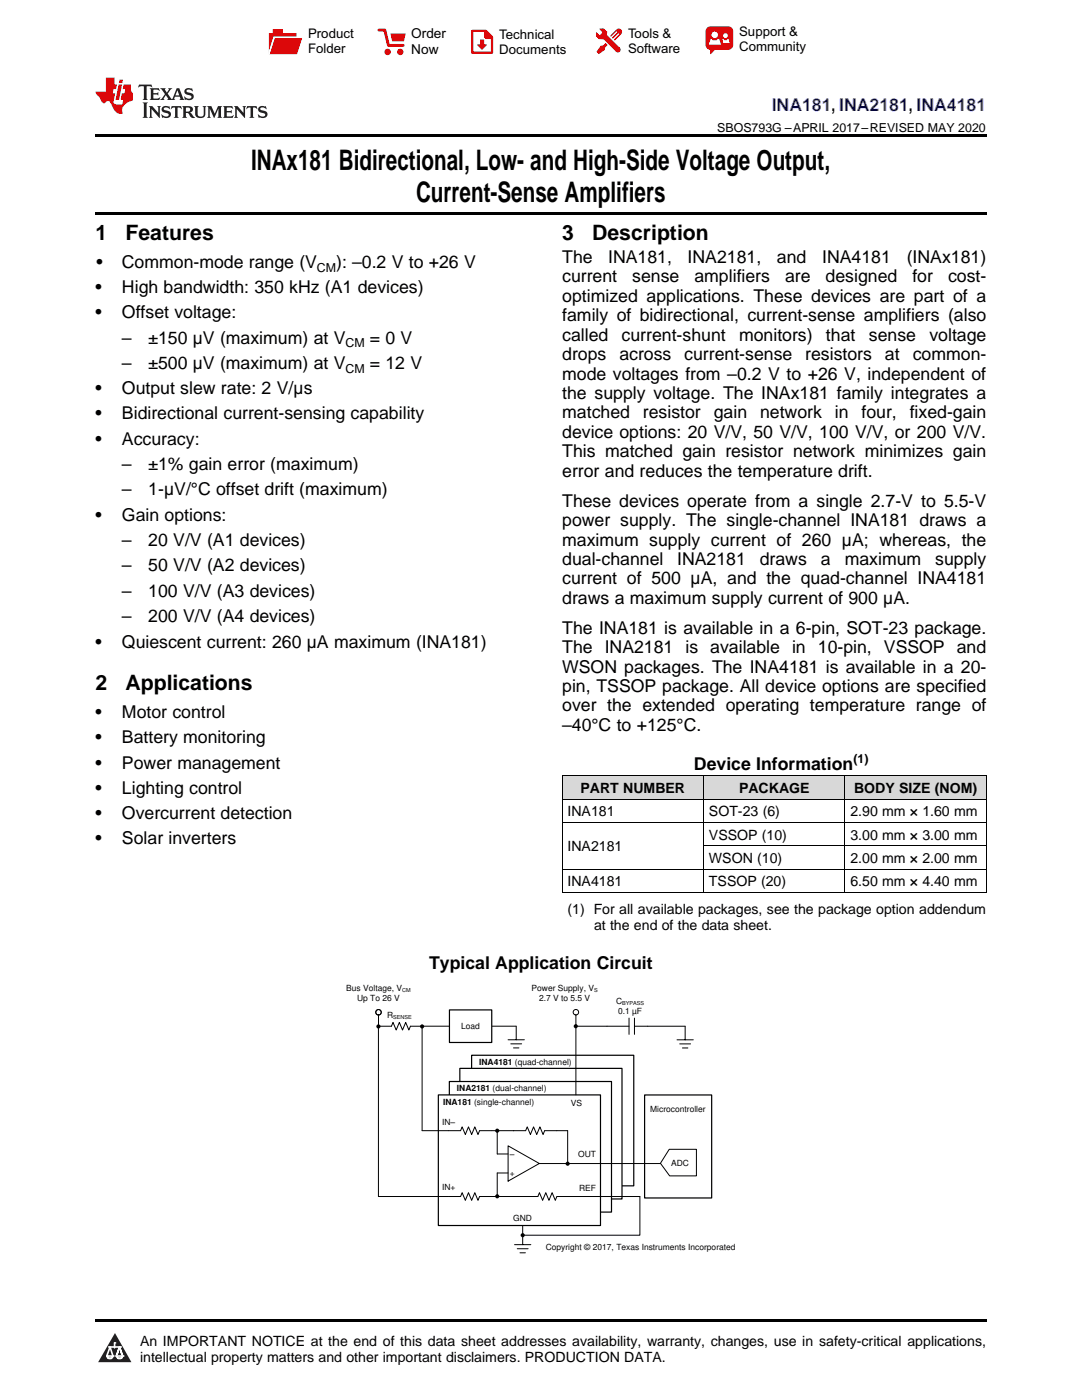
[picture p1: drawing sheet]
<svg xmlns="http://www.w3.org/2000/svg" width="216mm" height="279mm" viewBox="0 0 216 279" stroke-linecap="round" stroke-linejoin="round" font-family="sans-serif">
<defs><g id="words">
<g font-size="5.6">
<text x="50.1" y="33.9">INAx181 Bidirectional, Low- and High-Side Voltage Output,</text>
<text x="83" y="40.3">Current-Sense Amplifiers</text>
</g>
<g font-size="4.2">
<text x="19" y="47.8">1</text>
<text x="25" y="47.8">Features</text>
<text x="112.2" y="47.8">3</text>
<text x="118.2" y="47.8">Description</text>
<text x="19" y="137.7">2</text>
<text x="25" y="137.7">Applications</text>
</g>
<text font-size="3.5" fill="#00f" x="154" y="22.2">INA181, INA2181, INA4181</text>
<g font-size="3.5">
<text x="19.2" y="53.5">•</text>
<text x="24.3" y="53.5">Common-mode range (V</text>
<text x="67.1" y="53.5">): –0.2 V to +26 V</text>
<text x="112.2" y="52.5">The</text>
<text x="121.4" y="52.5">INA181,</text>
<text x="137.2" y="52.5">INA2181,</text>
<text x="155" y="52.5">and</text>
<text x="164.1" y="52.5">INA4181</text>
<text x="180.9" y="52.5">(INAx181)</text>
<text x="19" y="58.5">•</text>
<text x="24.3" y="58.5">High bandwidth: 350 kHz (A1 devices)</text>
<text x="112.2" y="56.3">current</text>
<text x="126.2" y="56.3">sense</text>
<text x="138.6" y="56.3">amplifiers</text>
<text x="156.7" y="56.3">are</text>
<text x="164.8" y="56.3">designed</text>
<text x="182.1" y="56.3">for</text>
<text x="189.2" y="56.3">cost-</text>
<text x="19" y="63.5">•</text>
<text x="24.3" y="63.5">Offset voltage:</text>
<text x="112.2" y="60.2">optimized applications. These devices are part of a</text>
<text x="112.2" y="64.1">family of bidirectional, current-sense amplifiers (also</text>
<text x="24.3" y="68.6">–</text>
<text x="29.6" y="68.6">±150 µV (maximum) at V</text>
<text x="73.8" y="68.6">= 0 V</text>
<text x="112.2" y="68">called</text>
<text x="112.2" y="71.9">drops</text>
<text x="123.6" y="71.9">across</text>
<text x="124" y="68">current-shunt</text>
<text x="136.5" y="71.9">current-sense</text>
<text x="147.5" y="68">monitors)</text>
<text x="160.7" y="71.9">resistors</text>
<text x="164.8" y="68">that</text>
<text x="173.4" y="68">sense</text>
<text x="176.6" y="71.9">at</text>
<text x="182.1" y="71.9">common-</text>
<text x="185.5" y="68">voltage</text>
<text x="24.3" y="73.7">–</text>
<text x="29.6" y="73.7">±500 µV (maximum) at V</text>
<text x="73.8" y="73.7">= 12 V</text>
<text x="112.2" y="75.7">mode voltages from –0.2 V to +26 V, independent of</text>
<text x="19" y="78.7">•</text>
<text x="19" y="83.7">•</text>
<text x="24.3" y="78.7">Output slew rate: 2 V/µs</text>
<text x="24.3" y="83.7">Bidirectional current-sensing capability</text>
<text x="112.2" y="79.6">the supply voltage. The INAx181 family integrates a</text>
<text x="112.2" y="83.5">matched</text>
<text x="128.3" y="83.5">resistor</text>
<text x="142.4" y="83.5">gain</text>
<text x="151.7" y="83.5">network</text>
<text x="166.6" y="83.5">in</text>
<text x="171.9" y="83.5">four,</text>
<text x="181.5" y="83.5">fixed-gain</text>
<text x="19" y="88.7">•</text>
<text x="24.3" y="88.7">Accuracy:</text>
<text x="112.2" y="87.4">device options: 20 V/V, 50 V/V, 100 V/V, or 200 V/V.</text>
<text x="24.3" y="93.8">–</text>
<text x="29.6" y="93.8">±1% gain error (maximum)</text>
<text x="112.2" y="91.3">This matched gain resistor network minimizes gain</text>
<text x="112.2" y="95.1">error and reduces the temperature drift.</text>
<text x="24.3" y="98.9">–</text>
<text x="29.6" y="98.9">1-µV/°C offset drift (maximum)</text>
<text x="112.2" y="101.1">These devices operate from a single 2.7-V to 5.5-V</text>
<text x="19" y="103.9">•</text>
<text x="24.3" y="103.9">Gain options:</text>
<text x="112.2" y="105">power supply. The single-channel INA181 draws a</text>
<text x="24.3" y="109">–</text>
<text x="29.6" y="109">20 V/V (A1 devices)</text>
<text x="112.2" y="108.9">maximum supply current of 260 µA; whereas, the</text>
<text x="112.2" y="112.7">dual-channel</text>
<text x="135.1" y="112.7">INA2181</text>
<text x="151.6" y="112.7">draws</text>
<text x="163.8" y="112.7">a</text>
<text x="168.5" y="112.7">maximum</text>
<text x="186.6" y="112.7">supply</text>
<text x="24.3" y="114.1">–</text>
<text x="24.3" y="119.1">–</text>
<text x="29.6" y="114.1">50 V/V (A2 devices)</text>
<text x="29.6" y="119.1">100 V/V (A3 devices)</text>
<text x="112.2" y="116.6">current of 500 µA, and the quad-channel INA4181</text>
<text x="24.3" y="124.2">–</text>
<text x="29.6" y="124.2">200 V/V (A4 devices)</text>
<text x="112.2" y="120.5">draws a maximum supply current of 900 µA.</text>
<text x="19" y="129.2">•</text>
<text x="24.3" y="129.2">Quiescent current: 260 µA maximum (INA181)</text>
<text x="112.2" y="126.5">The INA181 is available in a 6-pin, SOT-23 package.</text>
<text x="112.2" y="130.4">The INA2181 is available in 10-pin, VSSOP and</text>
<text x="112.2" y="134.2">WSON packages. The INA4181 is available in a 20-</text>
<text x="19" y="143.4">•</text>
<text x="24.3" y="143.4">Motor control</text>
<text x="112.2" y="138.1">pin, TSSOP package. All device options are specified</text>
<text x="112.2" y="142">over the extended operating temperature range of</text>
<text x="19" y="148.4">•</text>
<text x="24.3" y="148.4">Battery monitoring</text>
<text x="112.2" y="145.9">–40°C to +125°C.</text>
<text x="19" y="153.4">•</text>
<text x="24.3" y="153.4">Power management</text>
<text x="138.5" y="153.6">Device Information</text>
<text x="19" y="158.4">•</text>
<text x="24.3" y="158.4">Lighting control</text>
<text x="19" y="163.4">•</text>
<text x="24.3" y="163.4">Overcurrent detection</text>
<text x="19" y="168.4">•</text>
<text x="24.3" y="168.4">Solar inverters</text>
<text x="85.6" y="193.3">Typical Application Circuit</text>
</g>
<g font-size="2.8">
<text x="115.8" y="158.3">PART NUMBER</text>
<text x="147.5" y="158.3">PACKAGE</text>
<text x="170.4" y="158.3">BODY SIZE (NOM)</text>
<text x="113.2" y="162.9">INA181</text>
<text x="141.5" y="162.9">SOT-23 (6)</text>
<text x="141.5" y="167.6">VSSOP (10)</text>
<text x="169.7" y="162.9">2.90 mm × 1.60 mm</text>
<text x="169.7" y="167.6">3.00 mm × 3.00 mm</text>
<text x="113.2" y="169.9">INA2181</text>
<text x="141.5" y="172.2">WSON (10)</text>
<text x="169.7" y="172.2">2.00 mm × 2.00 mm</text>
<text x="113.2" y="176.9">INA4181</text>
<text x="141.5" y="176.9">TSSOP (20)</text>
<text x="169.7" y="176.9">6.50 mm × 4.40 mm</text>
<text x="113.2" y="182.4">(1) For all available packages, see the package option addendum</text>
<text x="118.5" y="185.6">at the end of the data sheet.</text>
<text x="27.9" y="268.6">An IMPORTANT NOTICE at the end of this data sheet addresses availability, warranty, changes, use in safety-critical applications,</text>
<text x="27.9" y="271.8">intellectual property matters and other important disclaimers. PRODUCTION DATA.</text>
</g>
<g font-size="2.7">
<text x="82.1" y="7.7">Order</text>
<text x="82.1" y="10.7">Now</text>
</g>
<g font-size="2.6">
<text x="61.5" y="7.6">Product</text>
<text x="61.5" y="10.6">Folder</text>
<text x="99.6" y="7.8">Technical</text>
<text x="99.6" y="10.8">Documents</text>
<text x="125.3" y="7.6">Tools &amp;</text>
<text x="125.3" y="10.6">Software</text>
<text x="147.5" y="7.2">Support &amp;</text>
<text x="147.5" y="10.2">Community</text>
</g>
<g font-size="2.5">
<text x="143.1" y="26.3">SBOS793G –APRIL 2017–REVISED MAY 2020</text>
<text x="63.3" y="54.2">CM</text>
<text x="68.9" y="69.3">CM</text>
<text x="68.9" y="74.4">CM</text>
<text x="170.3" y="152.2">(1)</text>
</g>
<g font-size="1.7">
<text x="69.1" y="197.7">Bus Voltage, V</text>
<text x="106.1" y="197.7">Power Supply, V</text>
<text x="71.3" y="199.8">Up To 26 V</text>
<text x="77.3" y="203.1">R</text>
<text x="107.6" y="199.8">2.7 V to 5.5 V</text>
<text x="122.9" y="200.3">C</text>
<text x="123.3" y="202.3">0.1 µF</text>
<text x="92" y="205.3">Load</text>
<text x="95.6" y="212.6">INA4181 (quad-channel)</text>
<text x="88.4" y="220.5">INA181</text>
<text x="91.2" y="217.8">INA2181 (dual-channel)</text>
<text x="94.6" y="220.5">(single-channel)</text>
<text x="113.9" y="220.6">VS</text>
<text x="129.8" y="221.9">Microcontroller</text>
<text x="88.2" y="224.4">IN</text>
<text x="89.9" y="224.4">±</text>
<text x="101.7" y="230.8">±</text>
<text x="115.4" y="231">OUT</text>
<text x="133.9" y="232.6">ADC</text>
<text x="88.2" y="237.4">IN+</text>
<text x="101.7" y="234.6">+</text>
<text x="115.5" y="237.7">REF</text>
<text x="102.4" y="243.8">GND</text>
<text x="108.9" y="249.5">Copyright © 2017, Texas Instruments Incorporated</text>
</g>
<g font-size="1.1">
<text x="80.3" y="198">CM</text>
<text x="118.5" y="198">S</text>
<text x="78.5" y="203.4">SENSE</text>
<text x="124.1" y="200.5">BYPASS</text>
</g>
</g></defs>
<g fill="#d8d8d8">
<path d="M112.2 154.9h28.2v4.6h-28.2z"/>
<path d="M140.4 154.9h28.2v4.6h-28.2z"/>
<path d="M168.6 154.9h28.2v4.6h-28.2z"/>
</g>
<path d="M22.9 266l3.3 5.9h-6.6z" fill-rule="evenodd" fill="#231f20"/>
<path d="M21.3 270.6h1.2l-.3 .5h-.3a.53 .53 0 0 1-.6-.5z" fill-rule="evenodd" fill="#fff"/>
<path d="M21.3 270.6h1.2l-.3 .5h-.3a.53 .53 0 0 1-.6-.5z" fill="none" stroke="#231f20" stroke-width=".33"/>
<path d="M21.3 270.6l1.2 .1-.3 .4h-.5z" fill="none" stroke="#fff" stroke-width=".33"/>
<path d="M22.9 268.9h.1" fill="none" stroke="#fff" stroke-width=".33"/>
<path d="M22.9 268v.9z" fill="#fff"/>
<path d="M22.9 268v.9z" fill="none" stroke="#fff" stroke-width=".33"/>
<circle cx="22.9" cy="268" r=".16" fill="#fff"/>
<path d="M21.8 268.8h.1" fill="none" stroke="#fff" stroke-width=".33"/>
<path d="M21.8 268.8h2.2z" fill="#fff"/>
<path d="M21.8 268.8h2.2z" fill="none" stroke="#fff" stroke-width=".33"/>
<circle cx="24" cy="268.8" r=".16" fill="#fff"/>
<path d="M23.2 270.6h.1" fill="none" stroke="#fff" stroke-width=".33"/>
<path d="M23.8 268.8l-.6 1.8z" fill-rule="evenodd" fill="#fff"/>
<path d="M23.8 268.8l-.6 1.8z" fill="none" stroke="#fff" stroke-width=".33"/>
<path d="M23.8 268.8l.7 1.8z" fill-rule="evenodd" fill="#fff"/>
<path d="M23.8 268.8l.7 1.8z" fill="none" stroke="#fff" stroke-width=".33"/>
<path d="M24.4 270.6h.1" fill="none" stroke="#fff" stroke-width=".33"/>
<circle cx="21.3" cy="270.6" r=".16" fill="#fff"/>
<path d="M22 268.8l-.7 1.8z" fill="#fff"/>
<path d="M22 268.8l-.7 1.8z" fill="none" stroke="#fff" stroke-width=".33"/>
<path d="M22 268.8l.5 1.8z" fill="#fff"/>
<path d="M22 268.8l.5 1.8z" fill="none" stroke="#fff" stroke-width=".33"/>
<circle cx="22.5" cy="270.6" r=".16" fill="#fff"/>
<path d="M23.3 270.6h1.2a.63 .63 0 0 1-.6 .5 .63 .63 0 0 1-.6-.5z" fill-rule="evenodd" fill="#fff"/>
<path d="M23.3 270.6h1.2a.63 .63 0 0 1-.6 .5 .63 .63 0 0 1-.6-.5z" fill="none" stroke="#231f20" stroke-width=".33"/>
<path d="M23.3 270.6h1.2l-.4 .5h-.5z" fill="none" stroke="#fff" stroke-width=".33"/>
<path d="M23.2 270.6h.1" fill="none" stroke="#fff" stroke-width=".33"/>
<circle cx="24.5" cy="270.6" r=".16" fill="#fff"/>
<path d="M19 263.2h177.8v.5h-177.8z" fill="#000"/>
<path d="M94.1 210.6h32.4v26.1h-32.4z" fill-rule="evenodd" fill="#fff"/>
<path d="M94.1 210.6h32.4v26.1h-32.4z" fill="none" stroke="#000" stroke-width=".24"/>
<path d="M91.8 213.2h32.3v26.1h-32.3z" fill-rule="evenodd" fill="#fff"/>
<path d="M91.8 213.2h32.3v26.1h-32.3z" fill="none" stroke="#000" stroke-width=".24"/>
<path d="M89.7 215.8h32.3v26.1h-32.3z" fill-rule="evenodd" fill="#fff"/>
<path d="M89.7 215.8h32.3v26.1h-32.3z" fill="none" stroke="#000" stroke-width=".24"/>
<path d="M87.5 218.5h32.3v26.1h-32.3z" fill-rule="evenodd" fill="#fff"/>
<path d="M87.5 218.5h32.3v26.1h-32.3zM128.6 218.5h13.4v20.6h-13.4z" fill="none" stroke="#000" stroke-width=".24"/>
<g fill="none" stroke="#000" stroke-width=".2">
<path d="M84.3 204.8h18.7M114.9 202.6v15.9M129.2 204.8h7.5"/>
<circle cx="114.9" cy="202" r=".55"/>
</g>
<path d="M133.5 229.4h5.5v5.3h-5.4l-1.8-2.5z" fill-rule="evenodd" fill="#fff"/>
<path d="M114.9 204.8h6.2M133.5 229.4h5.5v5.3h-5.4l-1.8-2.5z" fill="none" stroke="#000" stroke-width=".2"/>
<circle cx="114.9" cy="204.8" r=".42" fill="#000"/>
<path d="M89.7 201.5h8.4v6.6h-8.4z" fill-rule="evenodd" fill="#fff"/>
<path d="M89.7 201.5h8.4v6.6h-8.4z" fill="none" stroke="#000" stroke-width=".24"/>
<g fill="none" stroke="#000" stroke-width=".2">
<path d="M112.2 159.5h84.6M112.2 154.8h84.6M112.2 154.9v23.3M140.4 154.9v23.3M168.6 154.9v23.3M196.8 154.9v23.3M112.2 178.1h84.6M112.2 173.4h84.6M112.2 164.1h84.6M140.4 168.8h56.4M75.5 204.8h2.6l.3-.8 .7 1.6 .6-1.6 .6 1.6 .7-1.6 .6 1.6 .3-.8h2.3M75.5 202.6v36.2h16.4l.3-.8 .6 1.5 .7-1.5 .6 1.5 .6-1.5 .7 1.5 .3-.7h11.6l.3-.8 .7 1.5 .6-1.5 .6 1.5 .7-1.5 .6 1.5 .3-.7h16.6v7.7h-23.4"/>
<path d="M84.2 204.8v20.9h7.7l.3-.8 .6 1.5 .7-1.5 .6 1.5 .6-1.5 .7 1.5 .3-.7h9.2l.3-.8 .6 1.5 .7-1.5 .6 1.5 .6-1.5 .7 1.5 .3-.7h4.6v6.5M101.4 207.5h3.2M101.9 208.3h2.2M102.5 209.1h1M103 204.8v2.7M121.1 204.8h4.4M125.5 203.2v3.2M126.6 204.8h2.6M126.6 203.2v3.2M135.1 207.5h3.2M135.6 208.3h2.2M136.2 209.1h1.1"/>
<path d="M136.7 204.8v2.7M99.2 225.7v4.6h2.2M101.4 228.7l6.2 3.5-6.2 3.5zM101.4 234.1h-2.2v4.6M107.6 232.2h24.2M107.6 232.2h.1M102.7 248.4h3.2M103.2 249.2h2.2M103.8 250h1M104.3 244.7v3.7"/>
<circle cx="75.5" cy="202" r=".55"/>
</g>
<g fill="#000">
<circle cx="75.5" cy="204.8" r=".42"/>
<circle cx="84.2" cy="204.8" r=".42"/>
<circle cx="99.2" cy="238.7" r=".42"/>
<circle cx="99.2" cy="225.7" r=".42"/>
<circle cx="113.3" cy="232.2" r=".42"/>
<circle cx="104.3" cy="246.5" r=".42"/>
</g>
<path d="M19 26.8h177.8v.6h-177.8zM19 42.3h177.8v.5h-177.8z" fill="#000"/>
<path d="M27.7 16.9l-.1 .6 .6-.3h.5v.2v2.2l-.2 .4h1l-.2-.4v-2.2v-.2h.5l.6 .3-.2-.6zM29.9 17.6l.2 .4v1.6l-.2 .4h1.9l.1-.6a1.09 1.09 0 0 1-1.3 .1v-.6h.6l.4 .2v-.7l-.2 .2h-.8v-.6l.2-.1a1.01 1.01 0 0 1 1 .3l-.1-.6zM32 17.6l.9 1.2-1 1.2h.9l-.2-.3 .5-.7 .5 .7-.3 .3h1.7l-.2-.3 .1-.4h1l.1 .4-.2 .3h1l-.3-.4-.7-2h-.5l-1 2.2-.8-1.1 .9-1.1h-.9l.2 .2-.4 .7-.4-.7 .2-.2zM35.4 18l.4 1h-.8zM37 17.7a.66 .66 0 0 0-.2 .8 .66 .66 0 0 0 .6 .4l.7 .2 .1 .2a.8 .8 0 0 1-.7 .4 .8 .8 0 0 1-.7-.5l.1 .8 .2-.2a.94 .94 0 0 0 1.1 .1 .94 .94 0 0 0 .4-.9 1.48 1.48 0 0 0-1.3-.6v-.4a1.1 1.1 0 0 1 1.2 .2l-.2-.6-.2 .1-.5-.1zM28.5 20.4l.2 .4v2.3l-.2 .4h1l-.2-.4v-2.3l.2-.4zM29.7 21.2l.2 .4v1.5l-.2 .4h.8l-.3-.4 .1-1.3 1.6 1.8v-2l.2-.4h-.7l.2 .2v1.1l-1.2-1.3zM32.5 21.3a.66 .66 0 0 0-.2 .8 .66 .66 0 0 0 .6 .4l.6 .2 .2 .2a.8 .8 0 0 1-.8 .4 .8 .8 0 0 1-.7-.5l.2 .7 .2-.1a.94 .94 0 0 0 1 .1 .94 .94 0 0 0 .5-1 1.47 1.47 0 0 0-1.3-.6l-.1-.3a1.1 1.1 0 0 1 1.3 .2l-.2-.6-.2 .1-.5-.2zM34.3 21.2l-.2 .6a.64 .64 0 0 1 .8-.3v1.6l-.2 .4h1l-.3-.4 .1-1.6a.66 .66 0 0 1 .8 .3l-.2-.6zM36.3 21.2l.3 .4v1.5l-.3 .4h1l-.2-.2v-.7h.5l.1 .1a.8 .8 0 0 0 1.2 .7l-1-1a.62 .62 0 0 0 .6-.5 .62 .62 0 0 0-.6-.7zM37.1 21.5h.1a.48 .48 0 0 1 .6 0 .48 .48 0 0 1 .1 .6l-.2 .1-.6 .1zM38.7 21.2l.2 .2a2.29 2.29 0 0 0 .4 2 1.05 1.05 0 0 0 1.7-.7v-1.3l.2-.2h-.8l.2 .4v1.1a.61 .61 0 0 1-.6 .6 .61 .61 0 0 1-.6-.6v-1.1l.3-.4zM41.3 21.2l.3 .4v1.5l-.3 .4h.8l-.2-.4v-1.4l.8 1.9 .9-1.9v1.4l-.2 .4h.9l-.2-.4v-1.5l.2-.4h-.8l-.7 1.5-.6-1.5zM44.5 21.2l.2 .4v1.5l-.2 .4h1.9l.2-.6a1.1 1.1 0 0 1-1.4 .2v-.7h.6l.4 .2v-.6l-.2 .1-.8 .1v-.6l.2-.1a1.02 1.02 0 0 1 1.1 .2l-.2-.5zM46.7 21.2l.2 .4v1.5l-.2 .4h.8l-.3-.4 .1-1.3 1.6 1.8v-2l.2-.4h-.7l.2 .2v1.1l-1.2-1.3zM49.3 21.2l-.1 .6a.64 .64 0 0 1 .8-.3v1.6l-.3 .4h1l-.2-.4v-1.6a.66 .66 0 0 1 .8 .3l-.1-.6zM51.7 21.3a.66 .66 0 0 0-.2 .7 .66 .66 0 0 0 .7 .5l.6 .2 .1 .2a.8 .8 0 0 1-.7 .4 .8 .8 0 0 1-.7-.5l.1 .7 .2-.1a.94 .94 0 0 0 1.1 .1 .94 .94 0 0 0 .4-1 1.48 1.48 0 0 0-1.2-.6l-.1-.3a1.1 1.1 0 0 1 1.2 .2l-.2-.6-.1 .1-.6-.2z" fill="#231f20"/>
<path d="M21.1 15.5v2.8h-2v.4l.9 .9a.96 .96 0 0 0 1 1 .59 .59 0 0 1 .5-.4 .59 .59 0 0 1 .5 .3l.4 .8a1.61 1.61 0 0 0 2.1 1.3 1.63 1.63 0 0 1 1.1-2.2l.9-.3v-1.5a1.6 1.6 0 0 1-.4-1.7h-1.4l-.2 .9h.5l-.2 .8h-.5l-.2 1v.3h.5l-.2 .9h-.7a.74 .74 0 0 1-1-.6l.3-1.6h-.5l.2-.8h.5l.1-.9h-.4v-1.4zM23.7 16.9l-.7 3h.8l.6-3zM23.8 15.9l-.1 .7h.7l.2-.7z" fill="#ee1d23"/>
<g fill="#d60000">
<path d="M54.4 5.8h2v.8h2.8v4.2h-5.5v-4.2h.7z" fill-rule="evenodd"/>
<path d="M54.7 7.5h5.6l-1 3.3h-5.6z" fill-rule="evenodd"/>
</g>
<path d="M54.6 7.4h5.8l-.1 .1h-5.5l-1.1 3.3z" fill-rule="evenodd" fill="#fff"/>
<path d="M54.6 7.4h5.8l-.1 .1h-5.5l-1.1 3.3z" fill="none" stroke="#fff" stroke-width=".2"/>
<path d="M75.6 6h1.2l.7 3.1h3" fill="none" stroke="#d60000" stroke-width=".56"/>
<g fill="#d60000">
<path d="M77.9 6.7h3.1l-.4 1.5h-2.3z" fill-rule="evenodd"/>
<circle cx="77.3" cy="10.4" r=".64"/>
<circle cx="79.9" cy="10.4" r=".64"/>
</g>
<path d="M94.2 6.2h2.7l1.3 1.2v3.1h-4z" fill="none" stroke="#d60000" stroke-width=".44"/>
<g fill="#d60000">
<path d="M95.8 7.9h.8v1h.6l-1 1.1-1-1v-.1h.6z" fill-rule="evenodd"/>
<path d="M96.6 6.2h.3l1.3 1.2v.4h-1.3l-.3-.4z" fill-rule="evenodd"/>
<path d="M119.6 5.7h.9l.6 .6 .1 .7 2.5 2.5-.8 .8-2.3-2.3-1.1-.2-.6-.6v-.8l.7 .6 .5-.4v-.2l-.4-.5z" fill-rule="evenodd"/>
<path d="M119.9 9.1h.4l.5-.5 .4 .4-.5 .5v.4l-1.2 .9-.5-.5z" fill-rule="evenodd"/>
<path d="M123 5.9a.67 .67 0 0 1 .9 0 .67 .67 0 0 1 0 .9z" fill-rule="evenodd"/>
<path d="M123 5.9l.9 .9-1.2 1.2h-.2l.1-.2 .9-.9 .1-.2h-.3l-.9 1h-.2v-.2l.9-1 .1-.2h-.3l-.9 1h-.2v-.2z" fill-rule="evenodd"/>
<circle cx="123.3" cy="9.9" r=".54"/>
</g>
<path d="M121.1 6.3l-.1 .7" fill="none" stroke="#d60000" stroke-width=".2"/>
<g fill="#d60000">
<path d="M141.1 5.5l.6-.2h3.6a.95 .95 0 0 1 1 .9v2.8a.95 .95 0 0 1-1 .9h-3.6a.95 .95 0 0 1-.9-.9v-2.8z" fill-rule="evenodd"/>
<path d="M141.7 9.9h.9l-.7 .9h-.2z" fill-rule="evenodd"/>
</g>
<g fill="#fff">
<path d="M144.3 8.6h1.3z"/>
<path d="M141.8 7.8h.3l.1 .2h.8l.2-.2h.3l.4 1.1h-2.5z" fill-rule="evenodd"/>
<path d="M144.2 7.8h.2l.2 .2h.4l.2-.2h.2l.2 .8h-1.3z" fill-rule="evenodd"/>
<circle cx="142.6" cy="6.9" r=".65"/>
<circle cx="144.8" cy="7.1" r=".48"/>
</g>
<use href="#words"/>
</svg>
